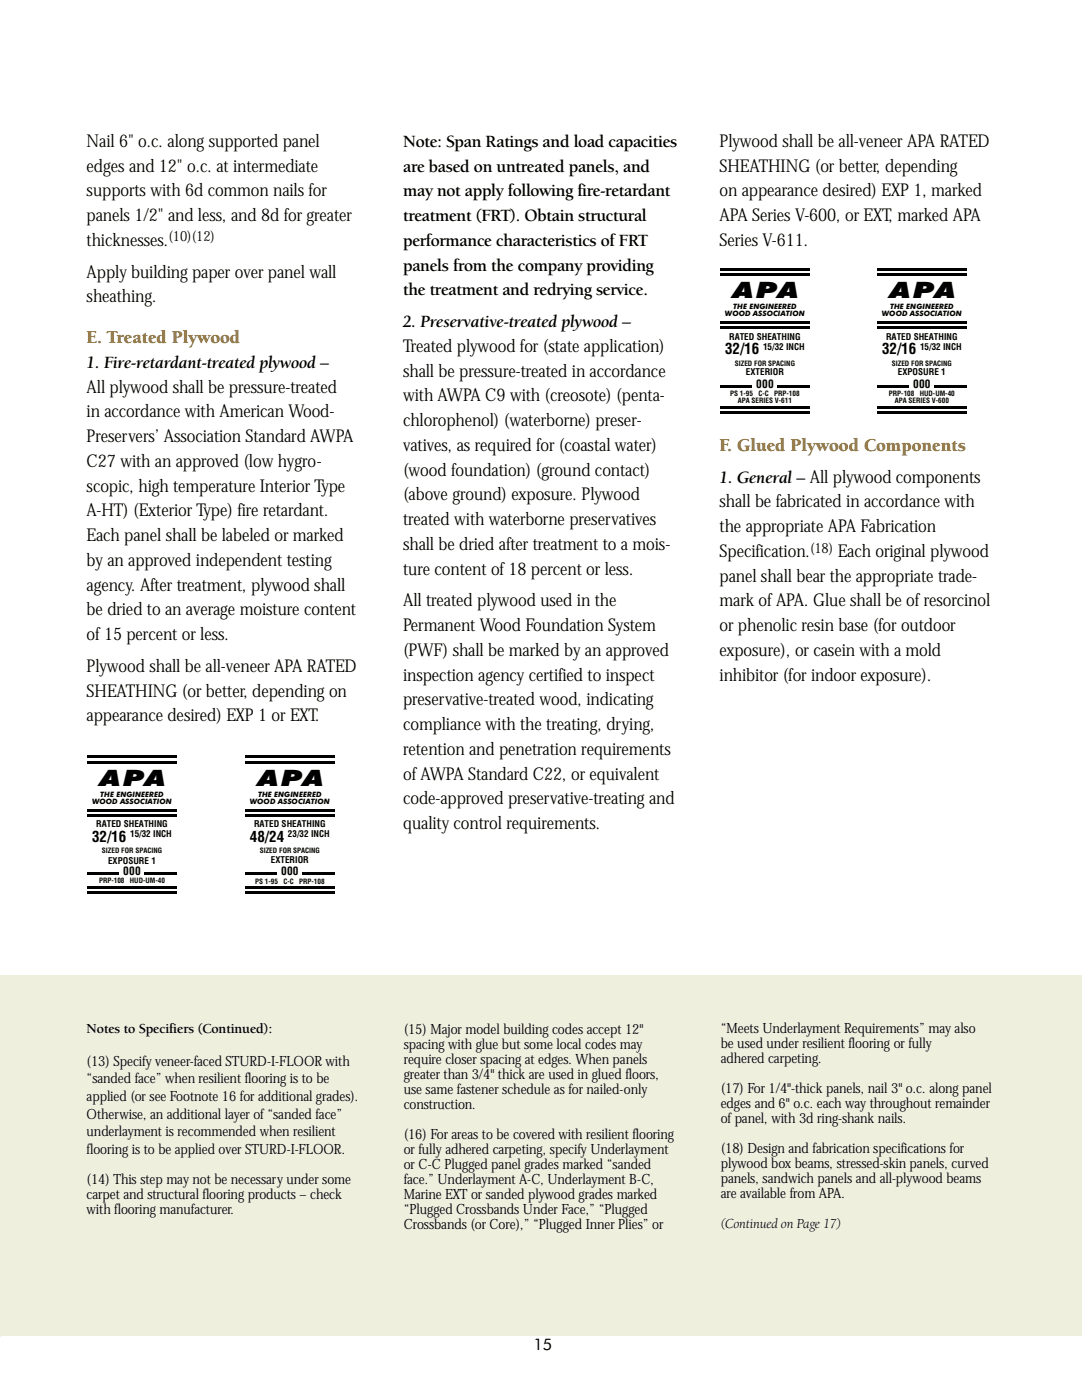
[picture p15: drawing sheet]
<svg xmlns="http://www.w3.org/2000/svg" width="216mm" height="279mm" viewBox="0 0 216 279" stroke-linecap="round" stroke-linejoin="round" font-family="sans-serif">
<defs><g id="words">
<g font-size="4.5">
<text x="146.2" y="59.5">APA</text>
<text x="177.5" y="59.5">APA</text>
<text x="19.9" y="156.8">APA</text>
<text x="51.4" y="156.8">APA</text>
</g>
<g font-size="3.7" fill="#b87300">
<text x="17.3" y="68.5">E. Treated Plywood</text>
<text x="143.6" y="90">F. Glued Plywood Components</text>
</g>
<g font-size="3.5">
<text x="17.3" y="29.3">Nail 6&quot; o.c. along supported panel</text>
<text x="80.4" y="29.3">Note: Span Ratings and load capacities</text>
<text x="143.6" y="29.3">Plywood shall be all-veneer APA RATED</text>
<text x="17.3" y="34.2">edges and 12&quot; o.c. at intermediate</text>
<text x="80.4" y="34.2">are based on untreated panels, and</text>
<text x="143.6" y="34.2">SHEATHING (or better, depending</text>
<text x="17.3" y="39.2">supports with 6d common nails for</text>
<text x="80.4" y="39.2">may not apply following fire-retardant</text>
<text x="143.6" y="39.2">on appearance desired) EXP 1, marked</text>
<text x="17.3" y="44.1">panels 1/2&quot; and less, and 8d for greater</text>
<text x="80.4" y="44.1">treatment (FRT). Obtain structural</text>
<text x="143.6" y="44.1">APA Series V-600, or EXT, marked APA</text>
<text x="17.3" y="49.1">thicknesses.</text>
<text x="80.4" y="49.1">performance characteristics of FRT</text>
<text x="143.6" y="49.1">Series V-611.</text>
<text x="17.3" y="55.4">Apply building paper over panel wall</text>
<text x="80.4" y="54">panels from the company providing</text>
<text x="80.4" y="58.9">the treatment and redrying service.</text>
<text x="17.3" y="60.4">sheathing.</text>
<text x="80.4" y="65.3">2. Preservative-treated plywood –</text>
<text x="80.4" y="70.2">Treatedplywood for (state application)</text>
<text x="17.3" y="73.4">1. Fire-retardant-treated plywood –</text>
<text x="80.4" y="75.2">shall be pressure-treated in accordance</text>
<text x="17.3" y="78.3">All plywood shall be pressure-treated</text>
<text x="17.3" y="83.3">in accordance with American Wood-</text>
<text x="80.4" y="80.1">with AWPA C9 with (creosote) (penta-</text>
<text x="17.3" y="88.2">Preservers’ Association Standard AWPA</text>
<text x="80.4" y="85">chlorophenol) (waterborne) preser-</text>
<text x="80.4" y="90">vatives, as required for (coastal water)</text>
<text x="17.3" y="93.2">C27 with an approved (low hygro-</text>
<text x="80.4" y="94.9">(wood foundation) (ground contact)</text>
<text x="17.3" y="98.1">scopic, high temperature Interior Type</text>
<text x="80.4" y="99.9">(above ground) exposure. Plywood</text>
<text x="143.6" y="96.3">1. General – All plywood components</text>
<text x="143.6" y="101.3">shall be fabricated in accordance with</text>
<text x="17.3" y="103">A-HT) (Exterior Type) fire retardant.</text>
<text x="17.3" y="108">Each panel shall be labeled or marked</text>
<text x="80.4" y="104.8">treated with waterborne preservatives</text>
<text x="143.6" y="106.2">the appropriate APA Fabrication</text>
<text x="17.3" y="112.9">by an approved independent testing</text>
<text x="80.4" y="109.7">shall be dried after treatment to a mois-</text>
<text x="143.6" y="111.2">Specification.</text>
<text x="167.2" y="111.2">Each original plywood</text>
<text x="17.3" y="117.9">agency. After treatment, plywood shall</text>
<text x="80.4" y="114.7">ture content of 18percent or less.</text>
<text x="143.6" y="116.1">panel shall bear the appropriate trade-</text>
<text x="17.3" y="122.8">be dried to an average moisture content</text>
<text x="80.4" y="121">All treated plywood used in the</text>
<text x="80.4" y="126">Permanent Wood Foundation System</text>
<text x="143.6" y="121">mark of APA. Glue shall be of resorcinol</text>
<text x="143.6" y="126">or phenolic resin base (for outdoor</text>
<text x="17.3" y="127.7">of 15percent or less.</text>
<text x="80.4" y="130.9">(PWF) shall be marked by an approved</text>
<text x="143.6" y="130.9">exposure), or casein with a mold</text>
<text x="17.3" y="134.1">Plywood shall be all-veneer APA RATED</text>
<text x="80.4" y="135.8">inspection agency certified to inspect</text>
<text x="143.6" y="135.8">inhibitor (for indoor exposure).</text>
<text x="17.3" y="139">SHEATHING (or better, depending on</text>
<text x="17.3" y="144">appearance desired) EXP 1 or EXT.</text>
<text x="80.4" y="140.8">preservative-treated wood, indicating</text>
<text x="80.4" y="145.7">compliance with the treating, drying,</text>
<text x="80.4" y="150.7">retention and penetration requirements</text>
<text x="80.4" y="155.6">of AWPA Standard C22, or equivalent</text>
<text x="80.4" y="160.5">code-approved preservative-treating and</text>
<text x="80.4" y="165.5">quality control requirements.</text>
</g>
<text font-size="3.2" x="106.4" y="269.5">15</text>
<g font-size="3">
<text x="144.7" y="70.7">32/16</text>
<text x="176" y="70.7">32/16</text>
<text x="18.4" y="168">32/16</text>
<text x="49.9" y="168">48/24</text>
</g>
<g font-size="2.8">
<text x="33.6" y="48.2">(10)(12)</text>
<text x="161.6" y="110.3">(18)</text>
<text x="17.3" y="206.2">Notes to Specifiers (Continued):</text>
<text x="80.6" y="206.3">(15) Major model building codes accept 12&quot;</text>
<text x="80.6" y="209.3">spacing with glue but some local codes may</text>
<text x="143.8" y="206.2">“Meets Underlayment Requirements” may also</text>
<text x="143.8" y="209.2">be used under resilient flooring or fully</text>
<text x="17.3" y="212.7">(13) Specify veneer-faced STURD-I-FLOOR with</text>
<text x="80.6" y="212.3">require closer spacing at edges. When panels</text>
<text x="80.6" y="215.3">greater than 3/4&quot; thick are used in glued floors,</text>
<text x="143.8" y="212.2">adhered carpeting.</text>
<text x="17.3" y="216.2">“sanded face” when resilient flooring is to be</text>
<text x="17.3" y="219.8">applied (or see Footnote 16 for additional grades).</text>
<text x="80.6" y="218.3">use same fastener schedule as for nailed-only</text>
<text x="80.6" y="221.3">construction.</text>
<text x="143.8" y="218.2">(17) For 1/4&quot;-thick panels, nail 3&quot; o.c. along panel</text>
<text x="143.8" y="221.2">edges and 6&quot; o.c. each way throughout remainder</text>
<text x="17.3" y="223.3">Otherwise, an additional layer of “sanded face”</text>
<text x="17.3" y="226.8">underlayment is recommended when resilient</text>
<text x="80.6" y="227.3">(16) For areas to be covered with resilient flooring</text>
<text x="143.8" y="224.2">of panel, with 3d ring-shank nails.</text>
<text x="17.3" y="230.3">flooring is to be applied over STURD-I-FLOOR.</text>
<text x="80.6" y="230.3">or fully adhered carpeting, specify Underlayment</text>
<text x="80.6" y="233.3">or C-C Plugged panel grades marked “sanded</text>
<text x="143.8" y="230.2">(18) Design and fabrication specifications for</text>
<text x="143.8" y="233.2">plywood box beams, stressed-skin panels, curved</text>
<text x="17.3" y="236.3">(14) This step may not be necessary under some</text>
<text x="17.3" y="239.3">carpet and structural flooring products – check</text>
<text x="80.6" y="236.3">face.” Underlayment A-C, Underlayment B-C,</text>
<text x="80.6" y="239.3">Marine EXT or sanded plywood grades marked</text>
<text x="143.8" y="236.2">panels, sandwich panels and all-plywood beams</text>
<text x="143.8" y="239.2">are available from APA.</text>
<text x="17.3" y="242.3">with flooring manufacturer.</text>
<text x="80.6" y="242.3">“Plugged Crossbands Under Face,” “Plugged</text>
<text x="80.6" y="245.3">Crossbands (or Core),” “Plugged Inner Plies” or</text>
<text x="143.8" y="245.2">(Continued on Page 17)</text>
</g>
<g font-size="2.3">
<text x="150.9" y="77.4">000</text>
<text x="182.2" y="77.4">000</text>
<text x="24.6" y="174.6">000</text>
<text x="56.1" y="174.7">000</text>
</g>
<g font-size="1.8">
<text x="145.5" y="67.8">RATED SHEATHING</text>
<text x="152.3" y="69.8">15/32 INCH</text>
<text x="176.8" y="67.8">RATED SHEATHING</text>
<text x="183.6" y="69.8">15/32 INCH</text>
<text x="148.8" y="74.9">EXTERIOR</text>
<text x="179.2" y="74.9">EXPOSURE 1</text>
<text x="19.2" y="165.1">RATED SHEATHING</text>
<text x="26" y="167.1">15/32 INCH</text>
<text x="50.7" y="165.1">RATED SHEATHING</text>
<text x="57.5" y="167.1">23/32 INCH</text>
<text x="21.6" y="172.4">EXPOSURE 1</text>
<text x="54" y="172.2">EXTERIOR</text>
</g>
<g font-size="1.5">
<text x="144.7" y="63.1">WOOD ASSOCIATION</text>
<text x="146.3" y="61.7">THE ENGINEERED</text>
<text x="176" y="63.1">WOOD ASSOCIATION</text>
<text x="177.6" y="61.7">THE ENGINEERED</text>
<text x="18.4" y="160.4">WOOD ASSOCIATION</text>
<text x="20" y="159">THE ENGINEERED</text>
<text x="49.9" y="160.4">WOOD ASSOCIATION</text>
<text x="51.5" y="159">THE ENGINEERED</text>
</g>
<g font-size="1.4">
<text x="146.6" y="73.1">SIZED FOR SPACING</text>
<text x="177.9" y="73.1">SIZED FOR SPACING</text>
<text x="145.7" y="79.1">PS 1-95</text>
<text x="147.2" y="80.5">APA SERIES V-611</text>
<text x="151.3" y="79.1">C-C</text>
<text x="154.5" y="79.1">PRP-108</text>
<text x="177.4" y="79.1">PRP-108</text>
<text x="178.5" y="80.5">APA SERIES V-600</text>
<text x="183.5" y="79.1">HUD-UM-40</text>
<text x="20.3" y="170.3">SIZED FOR SPACING</text>
<text x="51.8" y="170.2">SIZED FOR SPACING</text>
<text x="19.8" y="176.3">PRP-108</text>
<text x="25.9" y="176.3">HUD-UM-40</text>
<text x="50.9" y="176.3">PS 1-95</text>
<text x="56.5" y="176.3">C-C</text>
<text x="59.7" y="176.3">PRP-108</text>
</g>
</g></defs>
<path d="M0 194.7h215.9v72.1h-215.9z" fill-rule="evenodd" fill="#eeefdd"/>
<g fill="#fff">
<path d="M.3 266.7h215.6v12.7h-215.6z" fill-rule="evenodd"/>
<path d="M17.3 26.8h55v120.7h-55z" fill-rule="evenodd"/>
<path d="M143.6 26.8h55v159.1h-55z" fill-rule="evenodd"/>
</g>
<g fill="#000">
<path d="M143.7 54.5h17.9v.5h-17.9zM143.7 53.4h17.9v.6h-17.9zM175 54.5h17.9v.5h-17.9zM175 53.4h17.9v.6h-17.9zM143.7 76.9h6.3v.5h-6.3zM143.7 65.1h17.9v.6h-17.9zM143.7 64.1h17.9v.6h-17.9zM155.2 76.9h6.4v.5h-6.4zM175 76.9h6.3v.5h-6.3zM175 65.1h17.9v.6h-17.9zM175 64.1h17.9v.6h-17.9zM186.5 76.9h6.4v.5h-6.4z"/>
<path d="M143.7 81.1h17.9v.6h-17.9zM143.7 82.1h17.9v.6h-17.9zM175 81.1h17.9v.6h-17.9zM175 82.1h17.9v.6h-17.9zM17.4 151.8h17.9v.6h-17.9zM17.4 150.8h17.9v.6h-17.9zM48.9 151.8h17.9v.6h-17.9zM48.9 150.8h17.9v.6h-17.9zM17.4 174h6.3v.6h-6.3zM17.4 176.8h17.9v.6h-17.9zM17.4 177.9h17.9v.5h-17.9zM17.4 162.5h17.9v.5h-17.9z"/>
<path d="M17.4 161.4h17.9v.6h-17.9zM28.9 174h6.4v.6h-6.4zM48.9 174.1h6.3v.6h-6.3zM48.9 176.9h17.9v.6h-17.9zM48.9 177.9h17.9v.6h-17.9zM48.9 162.5h17.9v.5h-17.9zM48.9 161.4h17.9v.6h-17.9zM60.4 174.1h6.4v.6h-6.4z"/>
</g>
<use href="#words"/>
</svg>
